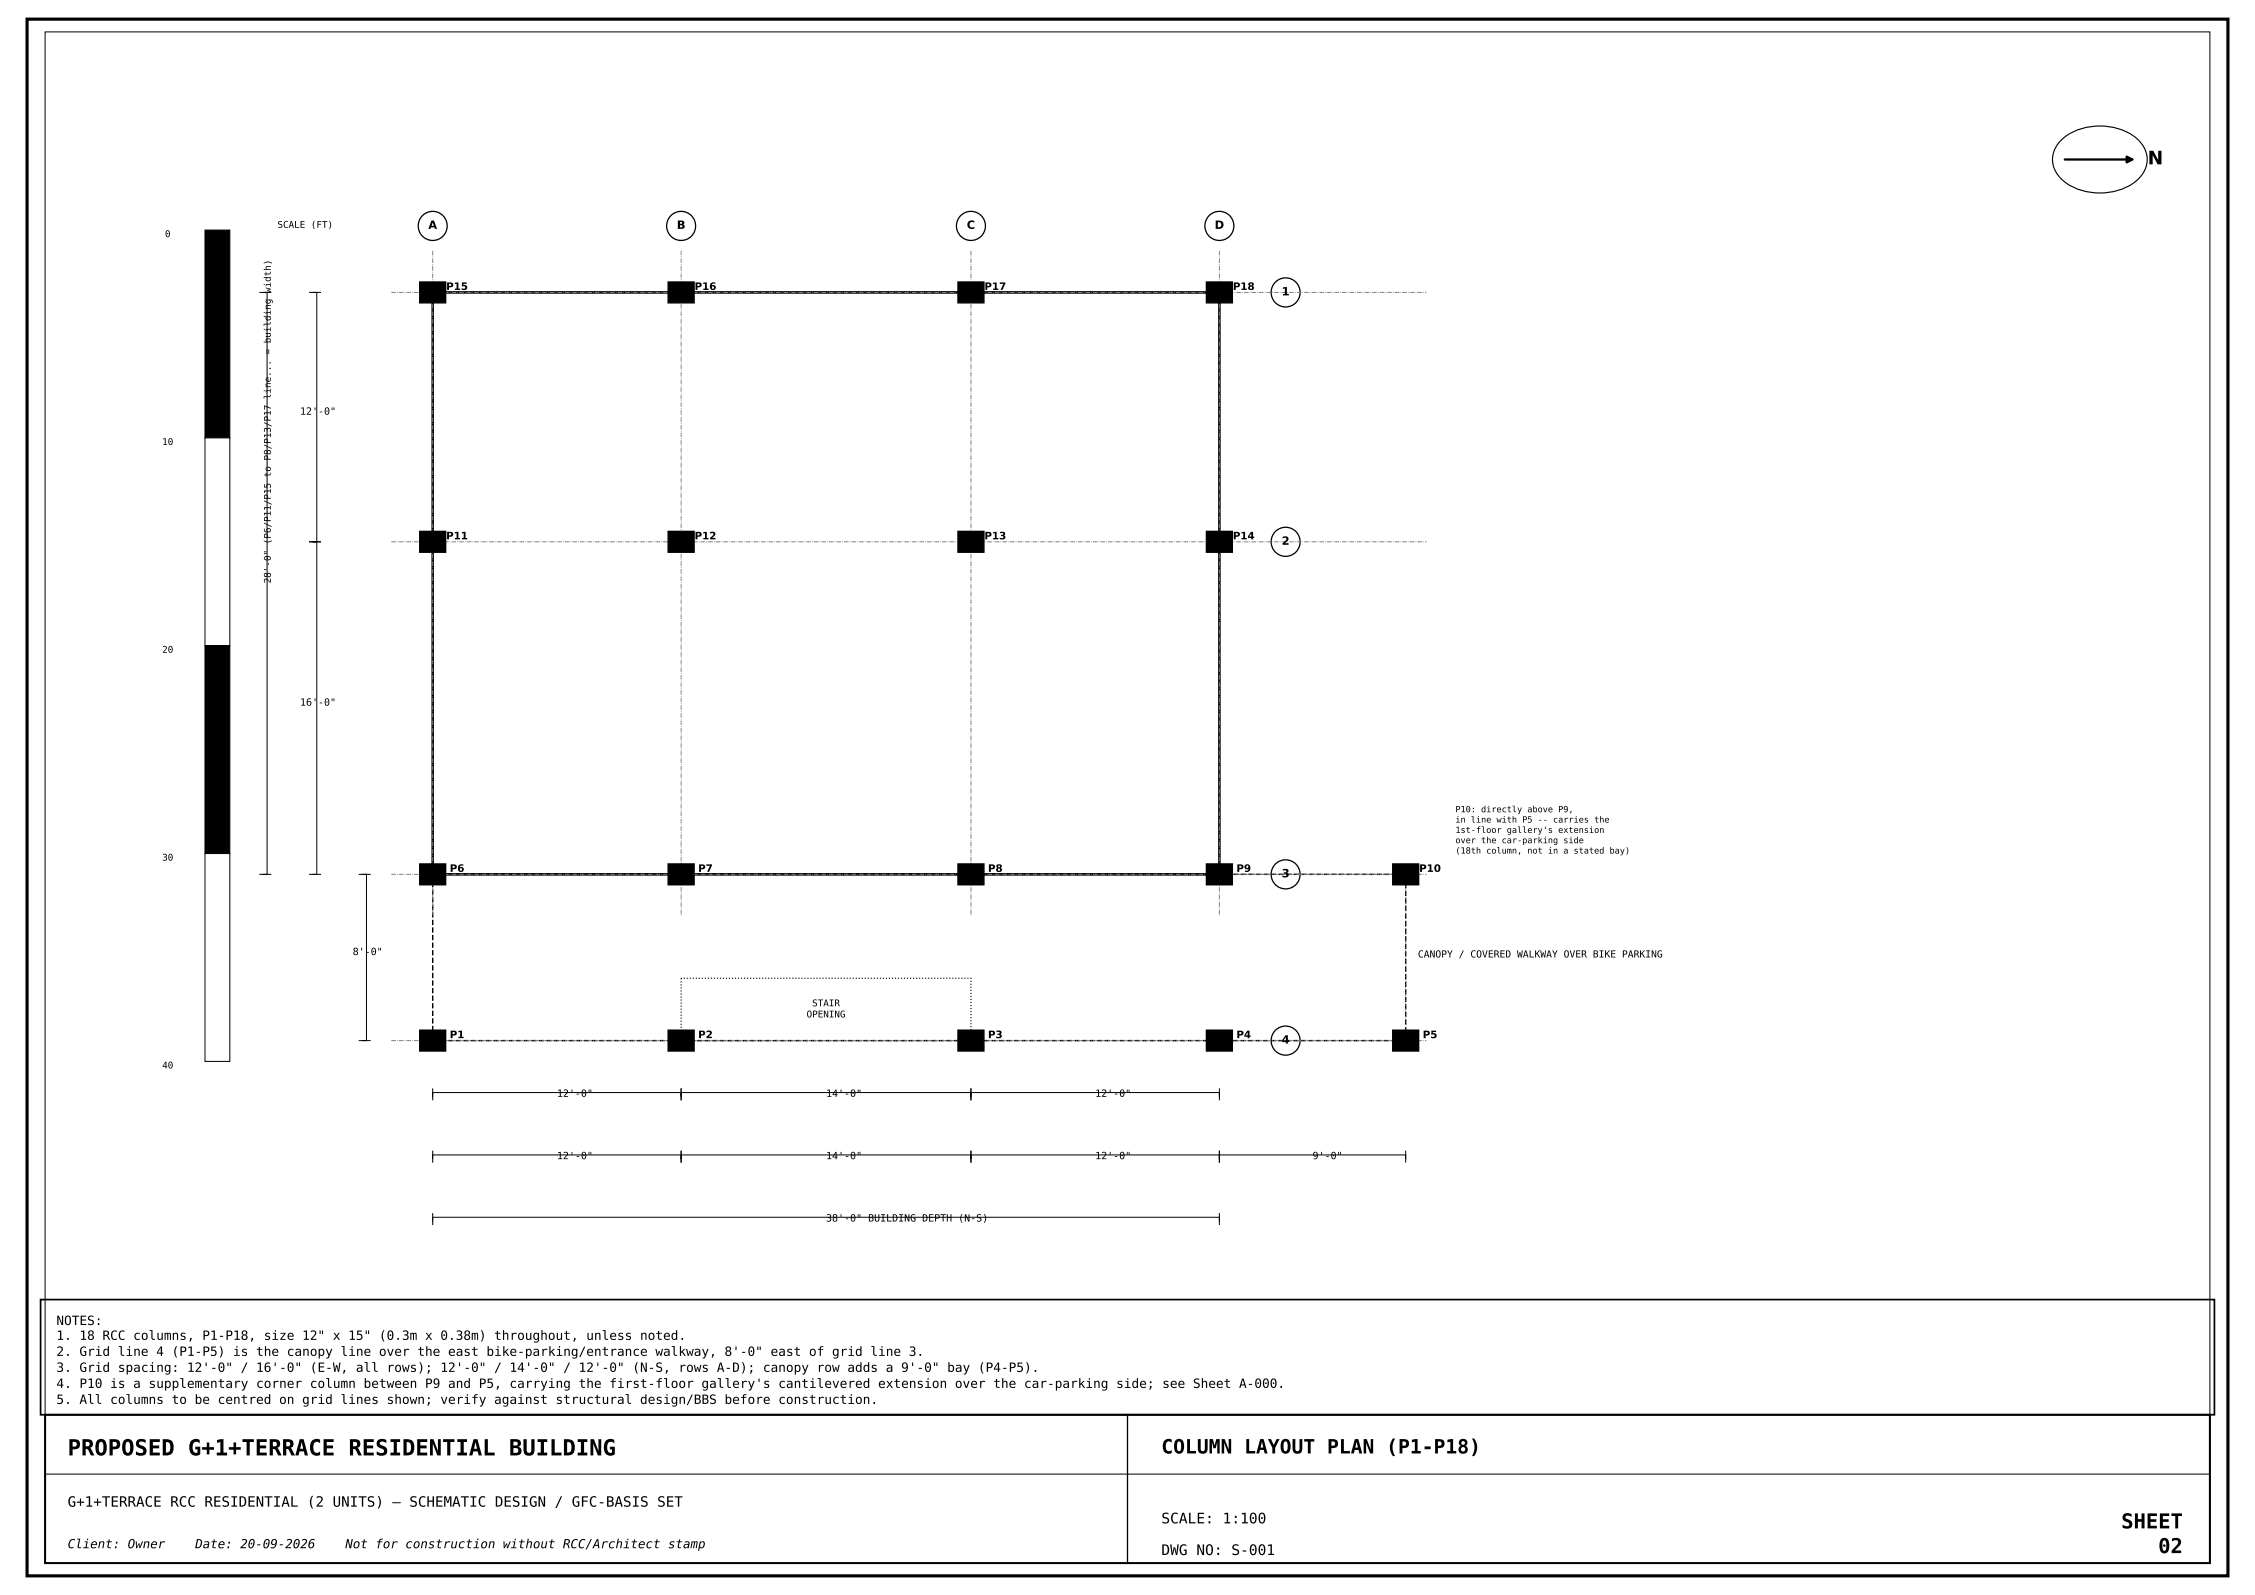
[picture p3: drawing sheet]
<svg xmlns="http://www.w3.org/2000/svg" width="297mm" height="210mm" viewBox="0 0 297 210" stroke-linecap="round" stroke-linejoin="round" font-family="sans-serif">
<defs><g id="words">
<text font-size="2.9" x="8.9" y="191.6">PROPOSED G+1+TERRACE RESIDENTIAL BUILDING</text>
<g font-size="2.7">
<text x="279.4" y="201.2">SHEET</text>
<text x="284.2" y="204.5">02</text>
</g>
<text font-size="2.6" x="153" y="191.4">COLUMN LAYOUT PLAN (P1-P18)</text>
<text font-size="2.4" x="282.9" y="21.6">N</text>
<g font-size="1.9">
<text x="8.9" y="198.4">G+1+TERRACE RCC RESIDENTIAL (2 UNITS) — SCHEMATIC DESIGN / GFC-BASIS SET</text>
<text x="153" y="200.6">SCALE: 1:100</text>
<text x="153" y="204.7">DWG NO: S-001</text>
</g>
<g font-size="1.7">
<text x="7.4" y="174.5">NOTES:</text>
<text x="7.4" y="176.4">1. 18 RCC columns, P1-P18, size 12&quot; x 15&quot; (0.3m x 0.38m) throughout, unless noted.</text>
<text x="7.4" y="178.5">2. Grid line 4 (P1-P5) is the canopy line over the east bike-parking/entrance walkway, 8'-0&quot; east of grid line 3.</text>
<text x="7.4" y="180.6">3. Grid spacing: 12'-0&quot; / 16'-0&quot; (E-W, all rows); 12'-0&quot; / 14'-0&quot; / 12'-0&quot; (N-S, rows A-D); canopy row adds a 9'-0&quot; bay (P4-P5).</text>
<text x="7.4" y="182.7">4. P10 is a supplementary corner column between P9 and P5, carrying the first-floor gallery's cantilevered extension over the car-parking side; see Sheet A-000.</text>
<text x="7.4" y="184.8">5. All columns to be centred on grid lines shown; verify against structural design/BBS before construction.</text>
</g>
<g font-size="1.6">
<text x="8.9" y="203.8">Client: Owner</text>
<text x="25.7" y="203.8">Date: 20-09-2026</text>
<text x="45.5" y="203.8">Not for construction without RCC/Architect stamp</text>
</g>
<g font-size="1.5">
<text x="56.4" y="30.1">A</text>
<text x="89.1" y="30.1">B</text>
<text x="127.3" y="30.1">C</text>
<text x="160" y="30.1">D</text>
<text x="168.8" y="38.9">1</text>
<text x="168.8" y="71.7">2</text>
<text x="168.8" y="115.5">3</text>
<text x="168.8" y="137.4">4</text>
</g>
<g font-size="1.4">
<text x="58.8" y="38.2">P15</text>
<text x="91.5" y="38.2">P16</text>
<text x="129.7" y="38.2">P17</text>
<text x="162.4" y="38.2">P18</text>
<text x="58.8" y="71">P11</text>
<text x="91.5" y="71">P12</text>
<text x="129.7" y="71">P13</text>
<text x="162.4" y="71">P14</text>
<text x="59.2" y="114.8">P6</text>
<text x="92" y="114.8">P7</text>
<text x="130.1" y="114.8">P8</text>
<text x="162.8" y="114.8">P9</text>
<text x="186.9" y="114.8">P10</text>
<text x="59.2" y="136.7">P1</text>
<text x="92" y="136.7">P2</text>
<text x="130.1" y="136.7">P3</text>
<text x="162.8" y="136.7">P4</text>
<text x="187.4" y="136.7">P5</text>
</g>
<g font-size="1.3">
<text x="39.5" y="54.6">12'-0&quot;</text>
<text x="39.5" y="92.9">16'-0&quot;</text>
<text x="46.5" y="125.7">8'-0&quot;</text>
<text x="186.7" y="126.1">CANOPY / COVERED WALKWAY OVER BIKE PARKING</text>
<text x="73.4" y="144.4">12'-0&quot;</text>
<text x="108.8" y="144.4">14'-0&quot;</text>
<text x="144.2" y="144.4">12'-0&quot;</text>
<text x="73.4" y="152.6">12'-0&quot;</text>
<text x="108.8" y="152.6">14'-0&quot;</text>
<text x="144.2" y="152.6">12'-0&quot;</text>
<text x="172.9" y="152.6">9'-0&quot;</text>
<text x="108.8" y="160.8">38'-0&quot; BUILDING DEPTH (N-S)</text>
</g>
<g font-size="1.2">
<text x="36.5" y="30">SCALE (FT)</text>
<text x="21.7" y="31.2">0</text>
<text x="21.4" y="58.6">10</text>
<text x="35.7" y="76.8" transform="rotate(-90 35.7 76.8)">28'-0&quot; (P6/P11/P15 to P8/P13/P17 line... = building width)</text>
<text x="21.4" y="85.9">20</text>
<text x="21.4" y="113.3">30</text>
<text x="106.2" y="134">OPENING</text>
<text x="107" y="132.5">STAIR</text>
<text x="21.4" y="140.7">40</text>
</g>
<g font-size="1.1">
<text x="191.7" y="106.9">P10: directly above P9,</text>
<text x="191.7" y="108.3">in line with P5 -- carries the</text>
<text x="191.7" y="109.7">1st-floor gallery's extension</text>
<text x="191.7" y="111">over the car-parking side</text>
<text x="191.7" y="112.4">(18th column, not in a stated bay)</text>
</g>
</g></defs>
<path d="M57 38.5h103.6v76.6h-103.6z" fill="none" stroke="#000" stroke-width=".34"/>
<path d="M57 115.1h128.1v21.9h-128.1z" fill="none" stroke="#000" stroke-width=".19" stroke-dasharray=".7 .3" stroke-linecap="butt"/>
<g fill="none" stroke="#000" stroke-width=".17">
<circle cx="57" cy="29.7" r="1.91"/>
<circle cx="89.7" cy="29.7" r="1.91"/>
<circle cx="127.9" cy="29.7" r="1.91"/>
<circle cx="160.6" cy="29.7" r="1.91"/>
<circle cx="169.3" cy="38.5" r="1.91"/>
<circle cx="169.3" cy="71.3" r="1.91"/>
<circle cx="169.3" cy="115.1" r="1.91"/>
<circle cx="169.3" cy="137" r="1.91"/>
</g>
<path d="M89.7 128.8h38.2v8.2h-38.2z" fill="none" stroke="#000" stroke-width=".15" stroke-dasharray=".2 .2" stroke-linecap="butt"/>
<path d="M27 30.3h3.3v27.4h-3.3z" fill="#000" stroke="#000" stroke-width=".13"/>
<path d="M27 57.7h3.3v27.3h-3.3z" fill="#fff" stroke="#000" stroke-width=".13"/>
<path d="M27 85h3.3v27.4h-3.3z" fill="#000" stroke="#000" stroke-width=".13"/>
<path d="M27 112.4h3.3v27.3h-3.3z" fill="#fff" stroke="#000" stroke-width=".13"/>
<path d="M51.5 38.5h136.4M57 33v87.6M89.7 33v87.6M127.9 33v87.6M160.6 33v87.6M51.5 71.3h136.4M51.5 115.1h136.4M51.5 137h136.4" fill="none" stroke="#808080" stroke-width=".13" stroke-dasharray=".6 .2 .1 .2" stroke-linecap="butt"/>
<g fill="none" stroke="#000" stroke-width=".13">
<path d="M5.9 4.2h285.2v201.6h-285.2zM34.2 38.5h1.5M35.2 38.5v76.6M40.8 38.5h1.4M41.7 38.5v76.6M40.8 71.3h1.4M34.2 115.1h1.5M40.8 115.1h1.4M47.3 115.1h1.5M48.3 115.1v21.9M47.3 137h1.5M57 143.8h103.6"/>
<path d="M57 143.4v1.4M57 151.6v1.4M57 159.8v1.4M57 152.1h128.1M89.7 143.4v1.4M89.7 151.6v1.4M127.9 143.4v1.4M127.9 151.6v1.4M160.6 143.4v1.4M160.6 151.6v1.4M160.6 159.8v1.4M185.1 151.6v1.4"/>
<path d="M57 160.3h103.6M5.9 194.1h285.2"/>
</g>
<path d="M160.6 115.1h24.5v21.9" fill="none" stroke="#666" stroke-width=".13" stroke-dasharray=".1 .2" stroke-linecap="butt"/>
<g fill="#000" stroke="#000" stroke-width=".19">
<path d="M55.3 37.1h3.4v2.8h-3.4zM88 37.1h3.4v2.8h-3.4zM126.2 37.1h3.4v2.8h-3.4zM158.9 37.1h3.4v2.8h-3.4zM55.3 70h3.4v2.7h-3.4zM88 70h3.4v2.7h-3.4zM126.2 70h3.4v2.7h-3.4zM158.9 70h3.4v2.7h-3.4zM55.3 113.7h3.4v2.8h-3.4zM88 113.7h3.4v2.8h-3.4zM126.2 113.7h3.4v2.8h-3.4zM158.9 113.7h3.4v2.8h-3.4z"/>
<path d="M183.4 113.7h3.4v2.8h-3.4zM55.3 135.6h3.4v2.8h-3.4zM88 135.6h3.4v2.8h-3.4zM126.2 135.6h3.4v2.8h-3.4zM158.9 135.6h3.4v2.8h-3.4zM183.4 135.6h3.4v2.8h-3.4z"/>
</g>
<path d="M3.6 2.5h289.8v205h-289.8z" fill="none" stroke="#000" stroke-width=".41"/>
<path d="M5.9 186.3h285.2v19.5h-285.2z" fill="none" stroke="#000" stroke-width=".26"/>
<path d="M148.5 186.3v19.5" fill="none" stroke="#000" stroke-width=".17"/>
<path d="M271.6 18.3a8 8 0 0 1 9.9 0 3.4 3.4 0 0 1 0 5.4 8 8 0 0 1-9.9 0 3.4 3.4 0 0 1 0-5.4z" fill="none" stroke="#000" stroke-width=".15"/>
<path d="M272 21h8.8" fill="none" stroke="#000" stroke-width=".3"/>
<path d="M280.1 20.6l.7 .4-.7 .4z" fill="#000" stroke="#000" stroke-width=".3"/>
<path d="M5.3 171.1h286.4v15.2h-286.4z" fill="none" stroke="#000" stroke-width=".23"/>
<use href="#words"/>
</svg>
